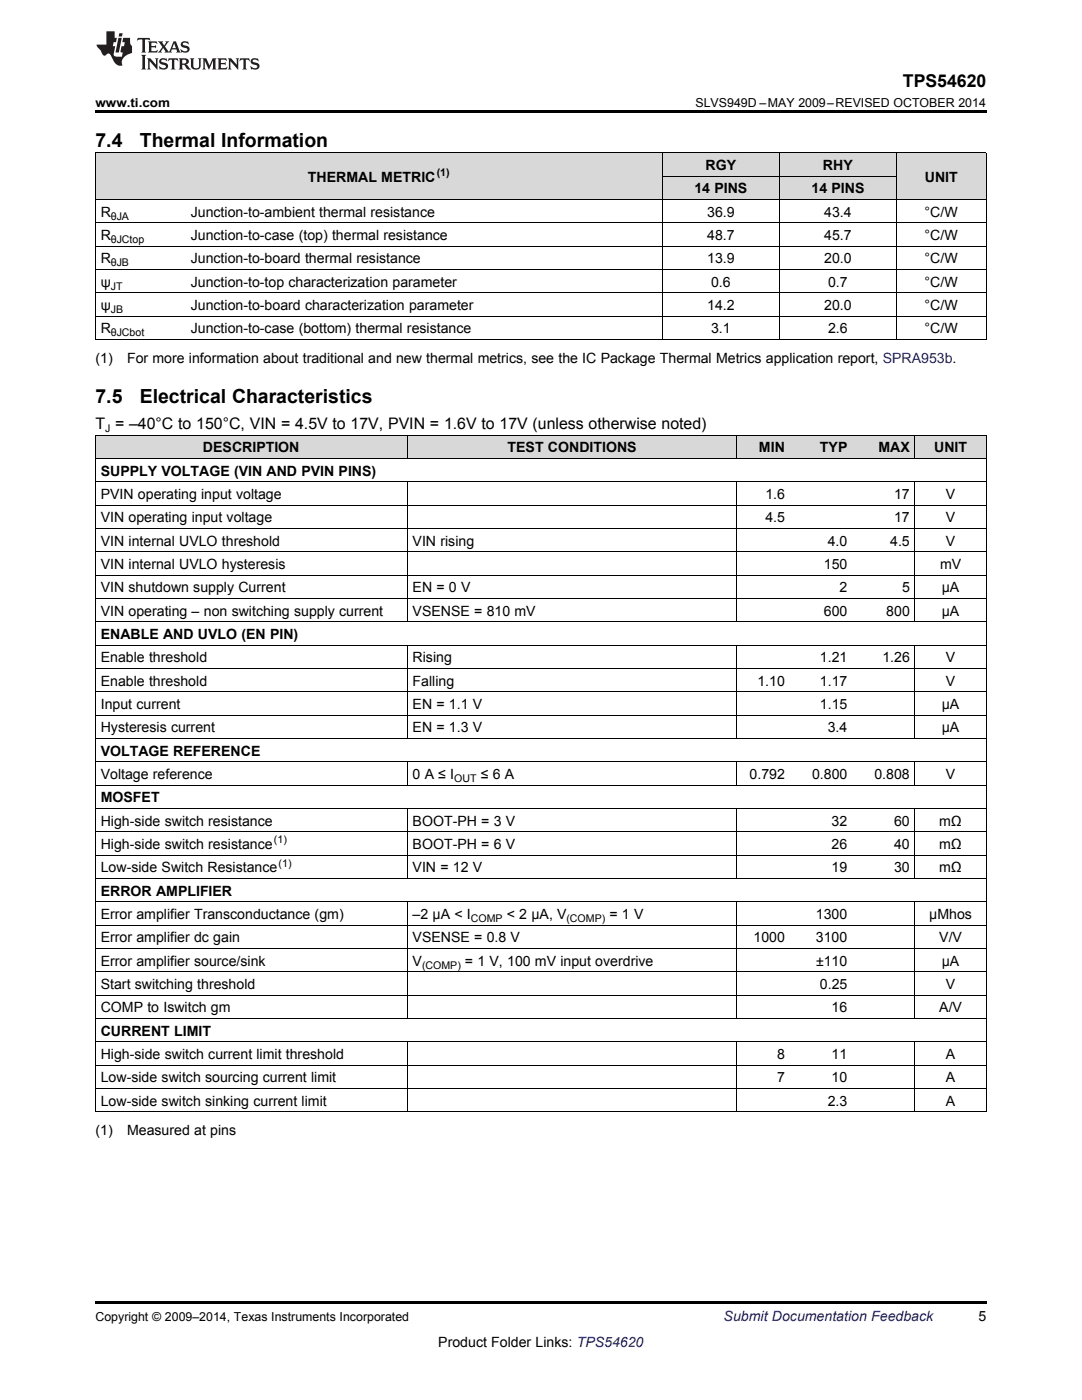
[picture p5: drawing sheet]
<svg xmlns="http://www.w3.org/2000/svg" width="216mm" height="279mm" viewBox="0 0 216 279" stroke-linecap="round" stroke-linejoin="round" font-family="sans-serif">
<defs><g id="words">
<g font-size="3.9">
<text x="19" y="29.3">7.4</text>
<text x="27.9" y="29.3">Thermal Information</text>
<text x="19" y="80.5">7.5</text>
<text x="27.9" y="80.5">Electrical Characteristics</text>
</g>
<text font-size="3.5" x="180.2" y="17.3">TPS54620</text>
<text font-size="3.2" x="19" y="85.6">T = –40°C to 150°C, VIN = 4.5V to 17V, PVIN = 1.6V to 17V (unless otherwise noted)</text>
<g font-size="2.8">
<text x="140.8" y="33.9">RGY</text>
<text x="164.2" y="33.9">RHY</text>
<text x="61.5" y="36.3">THERMAL METRIC</text>
<text x="138.6" y="38.6">14 PINS</text>
<text x="161.9" y="38.6">14 PINS</text>
<text x="184.5" y="36.3">UNIT</text>
<text x="20.1" y="43.3">R</text>
<text x="20.1" y="47.9">R</text>
<text x="38.1" y="43.3">Junction-to-ambient thermal resistance</text>
<text x="38.1" y="47.9">Junction-to-case (top) thermal resistance</text>
<text x="141.1" y="43.3">36.9</text>
<text x="141.1" y="47.9">48.7</text>
<text x="164.5" y="43.3">43.4</text>
<text x="164.5" y="47.9">45.7</text>
<text x="184.5" y="43.3">°C/W</text>
<text x="184.5" y="47.9">°C/W</text>
<text x="20.1" y="52.6">R</text>
<text x="38.1" y="52.6">Junction-to-board thermal resistance</text>
<text x="141.1" y="52.6">13.9</text>
<text x="164.5" y="52.6">20.0</text>
<text x="184.5" y="52.6">°C/W</text>
<text x="20.1" y="57.2">ψ</text>
<text x="38.1" y="57.2">Junction-to-top characterization parameter</text>
<text x="141.9" y="57.2">0.6</text>
<text x="165.2" y="57.2">0.7</text>
<text x="184.5" y="57.2">°C/W</text>
<text x="20.1" y="61.9">ψ</text>
<text x="38.1" y="61.9">Junction-to-board characterization parameter</text>
<text x="141.1" y="61.9">14.2</text>
<text x="164.5" y="61.9">20.0</text>
<text x="184.5" y="61.9">°C/W</text>
<text x="20.1" y="66.5">R</text>
<text x="38.1" y="66.5">Junction-to-case (bottom) thermal resistance</text>
<text x="141.9" y="66.5">3.1</text>
<text x="165.2" y="66.5">2.6</text>
<text x="184.5" y="66.5">°C/W</text>
<text x="19" y="72.4">(1)</text>
<text x="25.4" y="72.4">For more information about traditional and new thermal metrics, see the IC Package Thermal Metrics application report, SPRA953b.</text>
<text x="20.1" y="94.9">SUPPLY VOLTAGE (VIN AND PVIN PINS)</text>
<text x="40.5" y="90.3">DESCRIPTION</text>
<text x="101.3" y="90.3">TEST CONDITIONS</text>
<text x="151.4" y="90.3">MIN</text>
<text x="163.6" y="90.3">TYP</text>
<text x="175.3" y="90.3">MAX</text>
<text x="186.4" y="90.3">UNIT</text>
<text x="20.1" y="99.6">PVIN operating input voltage</text>
<text x="152.7" y="99.6">1.6</text>
<text x="178.4" y="99.6">17</text>
<text x="188.7" y="99.6">V</text>
<text x="20.1" y="104.2">VIN operating input voltage</text>
<text x="152.7" y="104.2">4.5</text>
<text x="178.4" y="104.2">17</text>
<text x="188.7" y="104.2">V</text>
<text x="20.1" y="108.9">VIN internal UVLO threshold</text>
<text x="20.1" y="113.6">VIN internal UVLO hysteresis</text>
<text x="82.3" y="108.9">VIN rising</text>
<text x="164.4" y="113.6">150</text>
<text x="165.2" y="108.9">4.0</text>
<text x="177.6" y="108.9">4.5</text>
<text x="187.6" y="113.6">mV</text>
<text x="188.7" y="108.9">V</text>
<text x="20.1" y="118.2">VIN shutdown supply Current</text>
<text x="82.3" y="118.2">EN = 0 V</text>
<text x="167.5" y="118.2">2</text>
<text x="180" y="118.2">5</text>
<text x="187.9" y="118.2">μA</text>
<text x="20.1" y="122.9">VIN operating – non switching supply current</text>
<text x="82.3" y="122.9">VSENSE = 810 mV</text>
<text x="164.4" y="122.9">600</text>
<text x="176.8" y="122.9">800</text>
<text x="187.9" y="122.9">μA</text>
<text x="20.1" y="127.5">ENABLE AND UVLO (EN PIN)</text>
<text x="20.1" y="132.2">Enable threshold</text>
<text x="20.1" y="136.8">Enable threshold</text>
<text x="82.3" y="132.2">Rising</text>
<text x="82.3" y="136.8">Falling</text>
<text x="151.1" y="136.8">1.10</text>
<text x="163.6" y="132.2">1.21</text>
<text x="163.6" y="136.8">1.17</text>
<text x="176.1" y="132.2">1.26</text>
<text x="188.7" y="132.2">V</text>
<text x="188.7" y="136.8">V</text>
<text x="20.1" y="141.5">Input current</text>
<text x="82.3" y="141.5">EN = 1.1 V</text>
<text x="163.6" y="141.5">1.15</text>
<text x="187.9" y="141.5">μA</text>
<text x="20.1" y="146.2">Hysteresis current</text>
<text x="82.3" y="146.2">EN = 1.3 V</text>
<text x="165.2" y="146.2">3.4</text>
<text x="187.9" y="146.2">μA</text>
<text x="20.1" y="150.8">VOLTAGE REFERENCE</text>
<text x="20.1" y="155.5">Voltage reference</text>
<text x="82.3" y="155.5">0 A ≤ I</text>
<text x="95.9" y="155.5">≤ 6 A</text>
<text x="149.6" y="155.5">0.792</text>
<text x="162" y="155.5">0.800</text>
<text x="174.5" y="155.5">0.808</text>
<text x="188.7" y="155.5">V</text>
<text x="20.1" y="160.1">MOSFET</text>
<text x="20.1" y="164.8">High-side switch resistance</text>
<text x="82.3" y="164.8">BOOT-PH = 3 V</text>
<text x="165.9" y="164.8">32</text>
<text x="178.4" y="164.8">60</text>
<text x="187.4" y="164.8">mΩ</text>
<text x="20.1" y="169.4">High-side switch resistance</text>
<text x="82.3" y="169.4">BOOT-PH = 6 V</text>
<text x="165.9" y="169.4">26</text>
<text x="178.4" y="169.4">40</text>
<text x="187.4" y="169.4">mΩ</text>
<text x="20.1" y="174.1">Low-side Switch Resistance</text>
<text x="20.1" y="178.8">ERROR AMPLIFIER</text>
<text x="82.3" y="174.1">VIN = 12 V</text>
<text x="165.9" y="174.1">19</text>
<text x="178.4" y="174.1">30</text>
<text x="187.4" y="174.1">mΩ</text>
<text x="20.1" y="183.4">Error amplifier Transconductance (gm)</text>
<text x="82.3" y="183.4">–2 μA &lt; I</text>
<text x="101.1" y="183.4">&lt; 2 μA, V</text>
<text x="121.6" y="183.4">= 1 V</text>
<text x="162.8" y="183.4">1300</text>
<text x="185.4" y="183.4">μMhos</text>
<text x="20.1" y="188.1">Error amplifier dc gain</text>
<text x="82.3" y="188.1">VSENSE = 0.8 V</text>
<text x="150.4" y="188.1">1000</text>
<text x="162.8" y="188.1">3100</text>
<text x="187.4" y="188.1">V/V</text>
<text x="20.1" y="192.7">Error amplifier source/sink</text>
<text x="20.1" y="197.4">Start switching threshold</text>
<text x="82.3" y="192.7">V</text>
<text x="92.8" y="192.7">= 1 V, 100 mV input overdrive</text>
<text x="162.8" y="192.7">±110</text>
<text x="163.6" y="197.4">0.25</text>
<text x="187.9" y="192.7">μA</text>
<text x="188.7" y="197.4">V</text>
<text x="20.1" y="202">COMP to Iswitch gm</text>
<text x="165.9" y="202">16</text>
<text x="187.4" y="202">A/V</text>
<text x="20.1" y="206.7">CURRENT LIMIT</text>
<text x="20.1" y="211.3">High-side switch current limit threshold</text>
<text x="155" y="211.3">8</text>
<text x="165.9" y="211.3">11</text>
<text x="188.7" y="211.3">A</text>
<text x="20.1" y="216">Low-side switch sourcing current limit</text>
<text x="20.1" y="220.7">Low-side switch sinking current limit</text>
<text x="155" y="216">7</text>
<text x="165.2" y="220.7">2.3</text>
<text x="165.9" y="216">10</text>
<text x="188.7" y="216">A</text>
<text x="188.7" y="220.7">A</text>
<text x="19" y="226.5">(1)</text>
<text x="25.4" y="226.5">Measured at pins</text>
<text x="195.3" y="263.6">5</text>
<text x="87.5" y="268.9">Product Folder Links: TPS54620</text>
</g>
<text font-size="2.8" fill="#0000c8" x="144.4" y="263.6">Submit Documentation Feedback</text>
<g font-size="2.5">
<text x="19" y="21.4">www.ti.com</text>
<text x="138.8" y="21.4">SLVS949D –MAY 2009–REVISED OCTOBER 2014</text>
<text x="19" y="263.6">Copyright © 2009–2014, Texas Instruments Incorporated</text>
</g>
<g font-size="2.1">
<text x="87.1" y="35.1">(1)</text>
<text x="22.1" y="43.8">θJA</text>
<text x="22.1" y="48.5">θJCtop</text>
<text x="22.1" y="53.1">θJB</text>
<text x="22.1" y="57.8">JT</text>
<text x="22.1" y="62.4">JB</text>
<text x="22.1" y="67.1">θJCbot</text>
<text x="21" y="86.3">J</text>
<text x="90.6" y="156">OUT</text>
<text x="54.7" y="168.3">(1)</text>
<text x="55.6" y="173">(1)</text>
<text x="93.9" y="184">COMP</text>
<text x="113" y="184">(COMP)</text>
<text x="84.2" y="193.3">(COMP)</text>
</g>
</g></defs>
<g fill="#d8d8d8">
<path d="M19 86.9h62.3v4.6h-62.3z"/>
<path d="M81.3 86.9h65.7v4.6h-65.7z"/>
<path d="M147 86.9h10.7v4.6h-10.7z"/>
<path d="M157.7 86.9h12.5v4.6h-12.5z"/>
<path d="M170.2 86.9h12.4v4.6h-12.4z"/>
<path d="M182.6 86.9h14.2v4.6h-14.2z"/>
<path d="M19 30.6h18v9.3h-18z"/>
<path d="M37 30.6h95.2v9.3h-95.2z"/>
<path d="M132.2 35.2h23.3v4.7h-23.3z"/>
<path d="M155.5 35.2h23.4v4.7h-23.4z"/>
<path d="M178.9 30.6h17.9v9.3h-17.9z"/>
<path d="M132.2 30.6h23.3v4.6h-23.3z"/>
<path d="M155.5 30.6h23.4v4.6h-23.4z"/>
</g>
<path d="M19 22h177.8v.5h-177.8zM19 67.8h.2zM132.1 67.8h.1zM155.4 67.8h.1zM178.8 67.8h.1zM196.7 67.8h.1zM19 259.7h177.8v.5h-177.8z" fill="#000"/>
<g fill="none" stroke="#000" stroke-width=".2">
<path d="M19 39.8h177.8M19 30.5h177.8M19.1 30.5v37.3M132.1 30.5v37.3M132.2 35.2h46.7M155.5 30.5v37.3M178.8 30.5v37.3M196.8 30.5v37.3M19 58.4h177.8M19 53.8h177.8M19 49.1h177.8M19 44.5h177.8"/>
<path d="M19 67.8h177.8M19 63.1h177.8M19 86.8l177.8 .1v135M19 96.1h177.8M19 91.5h177.8M19.1 86.9v135M81.2 86.9v4.6M81.2 96.2v27.9M147 86.9v4.6M147 96.2v27.9M182.5 86.9v4.6M182.5 96.2v27.9"/>
<path d="M19 119.4h177.8M19 114.8h177.8M19 110.1h177.8M19 105.5h177.8M19 100.8h177.8M19 138.1h177.8M19 133.4h177.8M19 128.7h177.8M19 124.1h177.8M81.2 128.8v18.6M147 128.8v18.6M182.5 128.8v18.6"/>
<path d="M19 156.7h177.8M19 152h177.8M19 147.4h177.8M19 142.7h177.8M81.2 152v4.7M147 152v4.7M182.5 152v4.7M19 180h177.8M19 175.3h177.8M19 170.7h177.8M19 166h177.8M19 161.3h177.8"/>
<path d="M81.2 161.4v14M81.2 180v23.3M147 161.4v14M147 180v23.3M182.5 161.4v14M182.5 180v23.3M19 198.6h177.8M19 193.9h177.8M19 189.3h177.8M19 184.6h177.8M19 217.2h177.8M19 212.6h177.8"/>
<path d="M19 207.9h177.8M19 203.3h177.8M81.2 207.9v14M147 207.9v14M182.5 207.9v14M19 221.9h177.8"/>
</g>
<g fill="#231f20">
<path d="M27.5 7.6l-.1 .5 .4-.2h.6v.1v2.1l-.2 .4h1l-.3-.4v-2.1l.1-.1h.5l.5 .2-.2-.5zM29.5 8.3l.2 .3v1.5l-.2 .4h1.8l.2-.6a1.04 1.04 0 0 1-1.3 .2v-.7h.6l.3 .2v-.6l-.3 .2h-.6v-.6l.8-.1 .4 .3-.2-.5zM31.5 8.3l.9 1.1-.9 1.1h.8l-.2-.2 .5-.7 .4 .7-.2 .2h1.5l-.1-.2 .1-.4h.9l.1 .4-.2 .2h1l-.3-.3-.7-1.9h-.5l-.9 2-.8-1 .9-1h-.8l.1 .3-.3 .5-.4-.6 .2-.2zM34.7 8.6l.4 1h-.7zM36.3 8.4a.63 .63 0 0 0-.2 .7 .63 .63 0 0 0 .6 .4l.6 .2 .1 .2a.75 .75 0 0 1-.7 .4 .75 .75 0 0 1-.6-.5l.1 .7 .1-.1a1.11 1.11 0 0 0 1.5-.6 1.13 1.13 0 0 0-1.2-.8l-.1-.4a1.04 1.04 0 0 1 1.2 .2l-.2-.5-.1 .1-.5-.2zM28.2 10.9l.2 .4v2.2l-.2 .4h1l-.3-.4v-2.2l.3-.4zM29.3 11.6l.3 .4v1.5l-.3 .4h.8l-.2-.4v-1.3l1.5 1.7v-1.9l.2-.4h-.7l.2 .4v.9l-1.1-1.3zM32 11.8a.62 .62 0 0 0-.2 .7 .62 .62 0 0 0 .6 .4l.6 .1 .1 .3a.76 .76 0 0 1-.7 .3 .76 .76 0 0 1-.6-.4l.1 .7 .1-.1a1.11 1.11 0 0 0 1.5-.6 1.13 1.13 0 0 0-1.2-.8l-.1-.4a1.04 1.04 0 0 1 1.2 .2l-.2-.6-.1 .1-.5-.1zM33.7 11.6l-.2 .6a.61 .61 0 0 1 .8-.3v1.6l-.2 .4h.9l-.2-.4v-1.6a.63 .63 0 0 1 .8 .3l-.2-.6zM35.6 11.6l.3 .4v1.5l-.3 .4h1l-.2-.2v-.8l.5 .2a.76 .76 0 0 0 1.2 .7l-1-1a.58 .58 0 0 0 .6-.5 .58 .58 0 0 0-.5-.6zM36.4 11.9h.1a.45 .45 0 0 1 .5 .1 .45 .45 0 0 1 .1 .5l-.7 .2zM37.9 11.6l.2 .2a2.17 2.17 0 0 0 .3 1.9 .99 .99 0 0 0 1.6-.6v-1.1l.2-.4h-.7l.2 .2a1.92 1.92 0 0 1-.2 1.8 .6 .6 0 0 1-.9-.5v-1.1l.2-.4zM40.4 11.6l.2 .4v1.5l-.2 .4h.7l-.2-.4v-1.4l.8 1.8 .8-1.8v1.4l-.2 .4h.9l-.2-.4v-1.5l.2-.4h-.8l-.6 1.5-.6-1.5zM43.4 11.6l.2 .4v1.5l-.2 .4h1.8l.2-.6a1.04 1.04 0 0 1-1.3 .1v-.6h.5l.4 .2v-.6l-.4 .2h-.5v-.7h.8l.3 .3-.1-.6zM45.5 11.6l.2 .4v1.5l-.2 .4h.7l-.2-.4v-1.3l1.5 1.7v-1.9l.2-.4h-.7l.2 .4v.9l-1.1-1.3zM47.9 11.6l-.1 .6a.61 .61 0 0 1 .8-.3v1.6l-.3 .4h1l-.3-.4 .1-1.6a.63 .63 0 0 1 .7 .3l-.1-.6zM50.2 11.8a.62 .62 0 0 0-.2 .7 .62 .62 0 0 0 .6 .4l.6 .1 .2 .3a.76 .76 0 0 1-.8 .3 .76 .76 0 0 1-.6-.4l.1 .7 .2-.1a1.11 1.11 0 0 0 1.5-.6 1.13 1.13 0 0 0-1.3-.8l-.1-.4a1.04 1.04 0 0 1 1.2 .2l-.1-.6-.2 .1-.5-.1z"/>
<path d="M21.2 6.3v2.6h-1.9l.1 .4 .7 .9a.91 .91 0 0 0 1 .8 .56 .56 0 0 1 .5-.3 .56 .56 0 0 1 .5 .3l.4 .8a1.53 1.53 0 0 0 1.9 1.2 1.54 1.54 0 0 1 1-2.1l.9-.3v-1.4a1.52 1.52 0 0 1-.3-1.6h-1.4l-.2 .8h.5l-.2 .8h-.4l-.2 1v.2l.4 .1-.2 .8a1.93 1.93 0 0 1-1.6-.3l.3-1.8h-.5l.2-.8h.4l.2-.8h-.4v-1.3zM23.6 7.6l-.6 2.9h.7l.6-2.9zM23.8 6.6l-.1 .7h.6l.2-.7z"/>
</g>
<use href="#words"/>
</svg>
